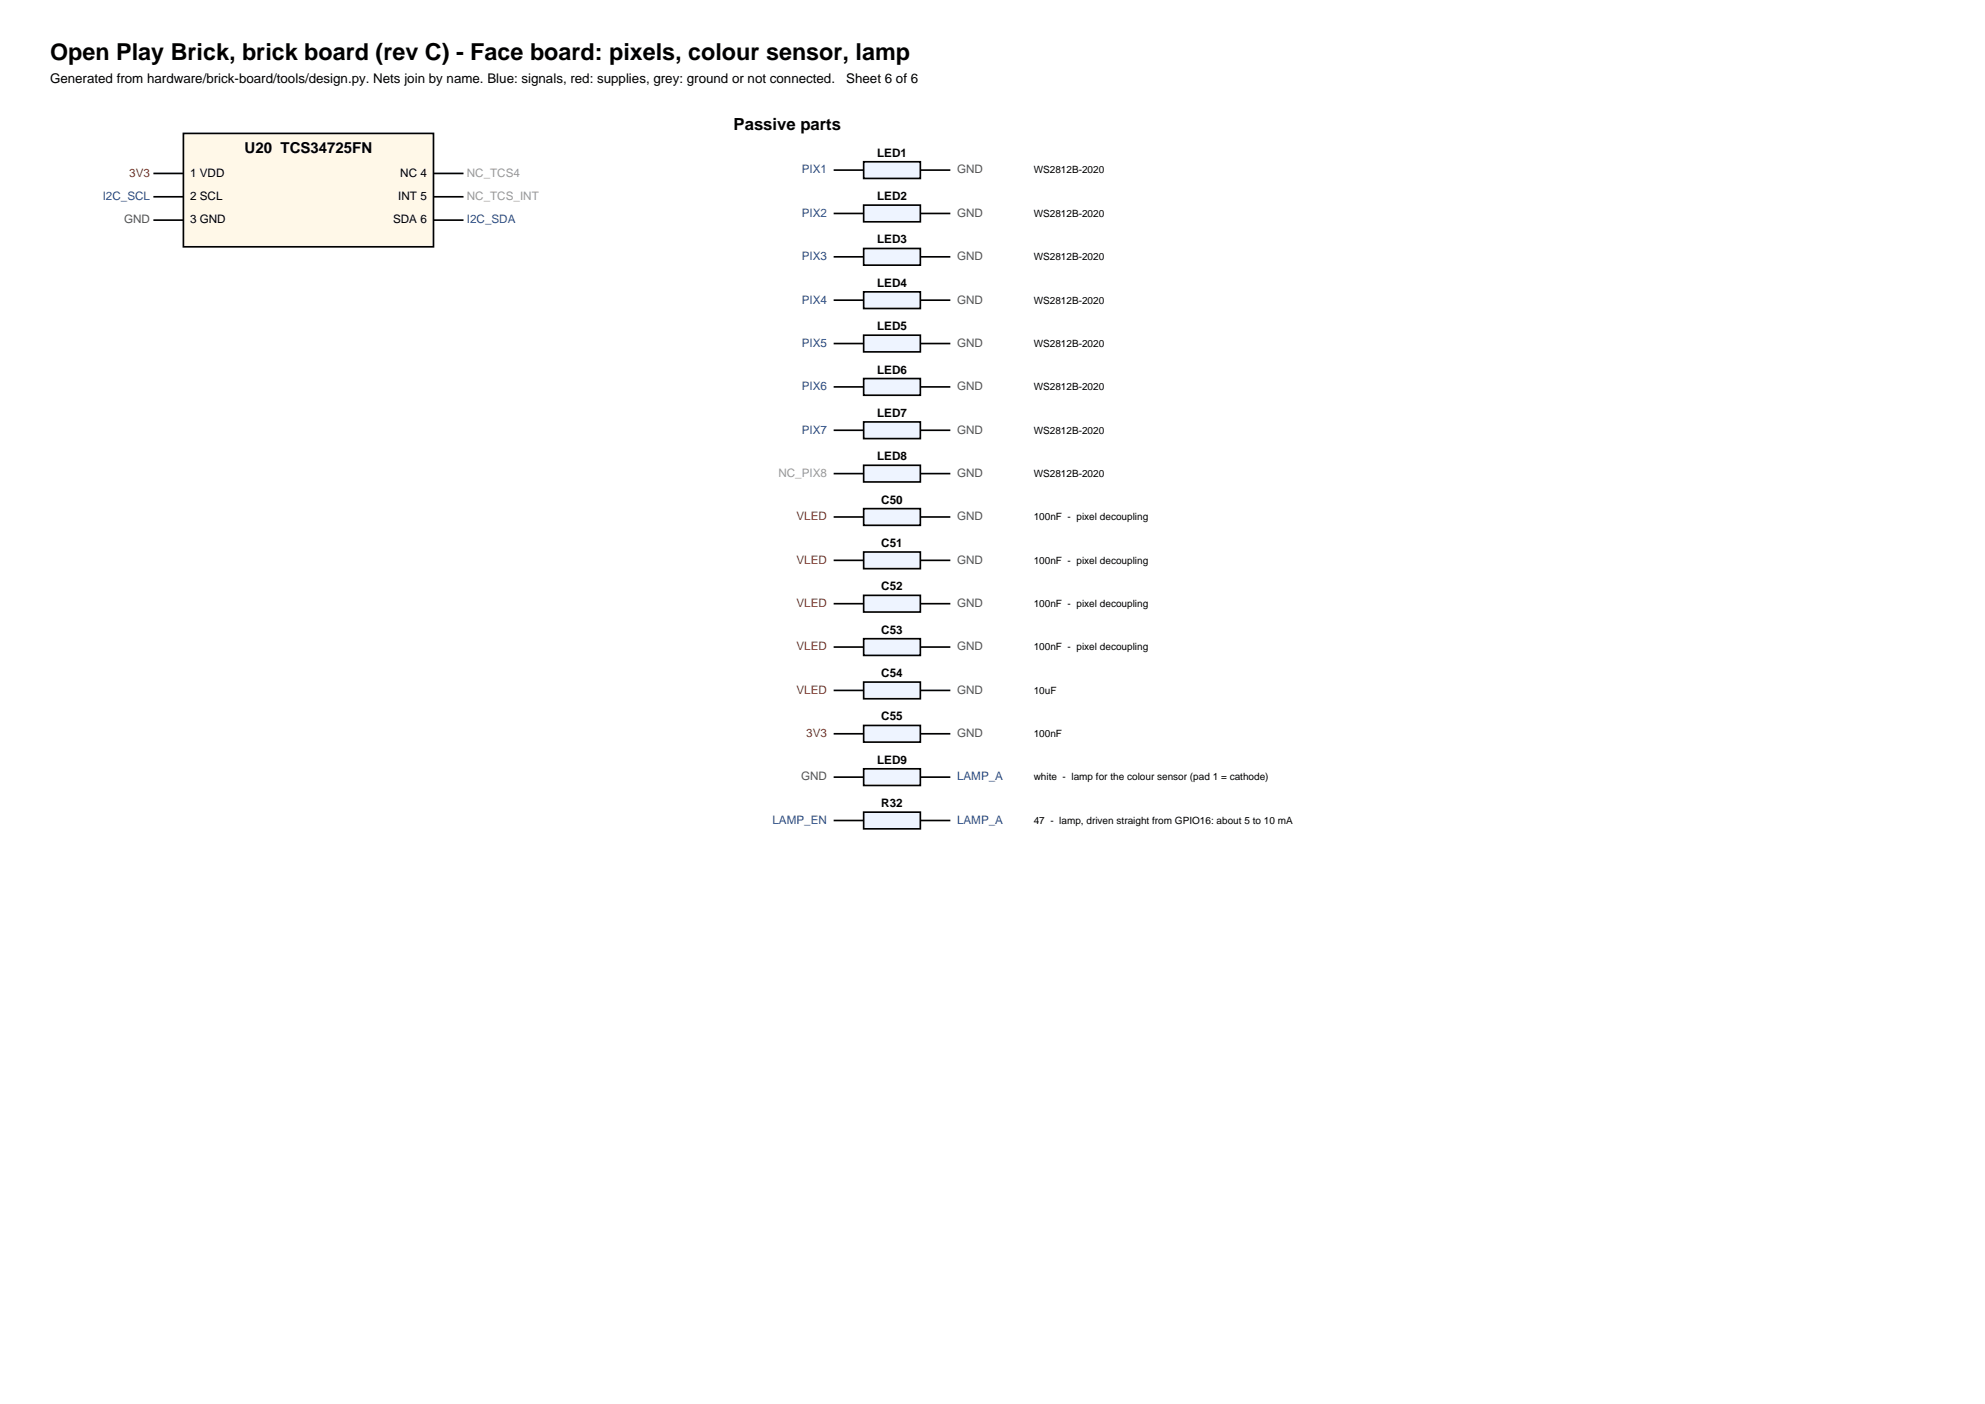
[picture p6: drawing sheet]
<svg xmlns="http://www.w3.org/2000/svg" width="420mm" height="297mm" viewBox="0 0 420 297" stroke-linecap="round" stroke-linejoin="round" font-family="sans-serif">
<defs><g id="words">
<text font-size="4.9" x="10.6" y="12.7">Open Play Brick, brick board (rev C) - Face board: pixels, colour sensor, lamp</text>
<text font-size="3.5" x="155.2" y="27.5">Passive parts</text>
<text font-size="3.2" x="51.8" y="32.5">U20 TCS34725FN</text>
<g font-size="2.8">
<text x="10.6" y="17.6">Generated from hardware/brick-board/tools/design.py. Nets join by name. Blue: signals, red: supplies, grey: ground or not connected.</text>
<text x="179.1" y="17.6">Sheet 6 of 6</text>
</g>
<g font-size="2.5">
<text x="185.6" y="33.2">LED1</text>
<text x="40.2" y="37.4">1 VDD</text>
<text x="84.7" y="37.4">NC 4</text>
<text x="40.2" y="42.3">2 SCL</text>
<text x="40.2" y="47.3">3 GND</text>
<text x="83.2" y="47.3">SDA 6</text>
<text x="84.3" y="42.3">INT 5</text>
<text x="185.6" y="42.3">LED2</text>
<text x="185.6" y="51.5">LED3</text>
<text x="185.6" y="60.7">LED4</text>
<text x="185.6" y="69.8">LED5</text>
<text x="185.6" y="79">LED6</text>
<text x="185.6" y="88.2">LED7</text>
<text x="185.6" y="97.4">LED8</text>
<text x="186.5" y="106.5">C50</text>
<text x="186.5" y="115.7">C51</text>
<text x="186.5" y="124.9">C52</text>
<text x="186.5" y="134.1">C53</text>
<text x="186.5" y="143.2">C54</text>
<text x="186.5" y="152.4">C55</text>
<text x="185.6" y="161.6">LED9</text>
<text x="186.5" y="170.7">R32</text>
</g>
<g font-size="2.5" fill="#b03020">
<text x="27.4" y="37.4">3V3</text>
<text x="168.5" y="110.1">VLED</text>
<text x="168.5" y="119.2">VLED</text>
<text x="168.5" y="128.4">VLED</text>
<text x="168.5" y="137.6">VLED</text>
<text x="168.5" y="146.8">VLED</text>
<text x="170.6" y="155.9">3V3</text>
</g>
<g font-size="2.5" fill="#999">
<text x="98.8" y="37.4">NC_TCS4</text>
<text x="98.8" y="42.3">NC_TCS_INT</text>
<text x="164.7" y="100.9">NC_PIX8</text>
</g>
<g font-size="2.5" fill="#1f4e9a">
<text x="169.6" y="36.7">PIX1</text>
<text x="21.7" y="42.3">I2C_SCL</text>
<text x="98.8" y="47.3">I2C_SDA</text>
<text x="169.6" y="45.9">PIX2</text>
<text x="169.6" y="55">PIX3</text>
<text x="169.6" y="64.2">PIX4</text>
<text x="169.6" y="73.4">PIX5</text>
<text x="169.6" y="82.5">PIX6</text>
<text x="169.6" y="91.7">PIX7</text>
<text x="202.5" y="165.1">LAMP_A</text>
<text x="163.5" y="174.3">LAMP_EN</text>
<text x="202.5" y="174.3">LAMP_A</text>
</g>
<g font-size="2.5" fill="#555">
<text x="202.5" y="36.7">GND</text>
<text x="26.3" y="47.3">GND</text>
<text x="202.5" y="45.9">GND</text>
<text x="202.5" y="55">GND</text>
<text x="202.5" y="64.2">GND</text>
<text x="202.5" y="73.4">GND</text>
<text x="202.5" y="82.5">GND</text>
<text x="202.5" y="91.7">GND</text>
<text x="202.5" y="100.9">GND</text>
<text x="202.5" y="110.1">GND</text>
<text x="202.5" y="119.2">GND</text>
<text x="202.5" y="128.4">GND</text>
<text x="202.5" y="137.6">GND</text>
<text x="202.5" y="146.8">GND</text>
<text x="202.5" y="155.9">GND</text>
<text x="169.5" y="165.1">GND</text>
</g>
<g font-size="2.1">
<text x="218.7" y="36.7">WS2812B-2020</text>
<text x="218.7" y="45.9">WS2812B-2020</text>
<text x="218.7" y="55">WS2812B-2020</text>
<text x="218.7" y="64.2">WS2812B-2020</text>
<text x="218.7" y="73.4">WS2812B-2020</text>
<text x="218.7" y="82.5">WS2812B-2020</text>
<text x="218.7" y="91.7">WS2812B-2020</text>
<text x="218.7" y="100.9">WS2812B-2020</text>
<text x="218.7" y="110.1">100nF - pixel decoupling</text>
<text x="218.7" y="119.2">100nF - pixel decoupling</text>
<text x="218.7" y="128.4">100nF - pixel decoupling</text>
<text x="218.7" y="137.6">100nF - pixel decoupling</text>
<text x="218.7" y="146.8">10uF</text>
<text x="218.7" y="155.9">100nF</text>
<text x="218.7" y="165.1">white - lamp for the colour sensor (pad 1 = cathode)</text>
<text x="218.7" y="174.3">47 - lamp, driven straight from GPIO16: about 5 to 10 mA</text>
</g>
</g></defs>
<path d="M38.8 28.2h52.9v24h-52.9z" fill-rule="evenodd" fill="#fff8e8" stroke="#000" stroke-width=".35"/>
<path d="M32.5 36.7h6.3M91.7 36.7h6.4M176.4 36h6.3M32.5 41.6h6.3M32.5 46.6h6.3M91.7 41.6h6.4M91.7 46.6h6.4" fill="none" stroke="#000" stroke-width=".35"/>
<path d="M182.7 34.2h12v3.5h-12z" fill-rule="evenodd" fill="#eef4ff" stroke="#000" stroke-width=".35"/>
<path d="M194.7 36h6.4M176.4 45.2h6.3" fill="none" stroke="#000" stroke-width=".35"/>
<path d="M182.7 43.4h12v3.5h-12z" fill-rule="evenodd" fill="#eef4ff" stroke="#000" stroke-width=".35"/>
<path d="M176.4 54.3h6.3M194.7 45.2h6.4" fill="none" stroke="#000" stroke-width=".35"/>
<path d="M182.7 52.6h12v3.5h-12z" fill-rule="evenodd" fill="#eef4ff" stroke="#000" stroke-width=".35"/>
<path d="M194.7 54.3h6.4M176.4 63.5h6.3" fill="none" stroke="#000" stroke-width=".35"/>
<path d="M182.7 61.7h12v3.6h-12z" fill-rule="evenodd" fill="#eef4ff" stroke="#000" stroke-width=".35"/>
<path d="M176.4 72.7h6.3M194.7 63.5h6.4" fill="none" stroke="#000" stroke-width=".35"/>
<path d="M182.7 70.9h12v3.5h-12z" fill-rule="evenodd" fill="#eef4ff" stroke="#000" stroke-width=".35"/>
<path d="M194.7 72.7h6.4M176.4 81.8h6.3" fill="none" stroke="#000" stroke-width=".35"/>
<path d="M182.7 80.1h12v3.5h-12z" fill-rule="evenodd" fill="#eef4ff" stroke="#000" stroke-width=".35"/>
<path d="M176.4 91h6.3M194.7 81.8h6.4" fill="none" stroke="#000" stroke-width=".35"/>
<path d="M182.7 89.3h12v3.5h-12z" fill-rule="evenodd" fill="#eef4ff" stroke="#000" stroke-width=".35"/>
<path d="M194.7 91h6.4M176.4 100.2h6.3" fill="none" stroke="#000" stroke-width=".35"/>
<path d="M182.7 98.4h12v3.6h-12z" fill-rule="evenodd" fill="#eef4ff" stroke="#000" stroke-width=".35"/>
<path d="M176.4 109.4h6.3M194.7 100.2h6.4" fill="none" stroke="#000" stroke-width=".35"/>
<path d="M182.7 107.6h12v3.5h-12z" fill-rule="evenodd" fill="#eef4ff" stroke="#000" stroke-width=".35"/>
<path d="M176.4 118.5h6.3M194.7 109.4h6.4" fill="none" stroke="#000" stroke-width=".35"/>
<path d="M182.7 116.8h12v3.5h-12z" fill-rule="evenodd" fill="#eef4ff" stroke="#000" stroke-width=".35"/>
<path d="M194.7 118.5h6.4M176.4 127.7h6.3" fill="none" stroke="#000" stroke-width=".35"/>
<path d="M182.7 125.9h12v3.6h-12z" fill-rule="evenodd" fill="#eef4ff" stroke="#000" stroke-width=".35"/>
<path d="M176.4 136.9h6.3M194.7 127.7h6.4" fill="none" stroke="#000" stroke-width=".35"/>
<path d="M182.7 135.1h12v3.5h-12z" fill-rule="evenodd" fill="#eef4ff" stroke="#000" stroke-width=".35"/>
<path d="M194.7 136.9h6.4M176.4 146h6.3" fill="none" stroke="#000" stroke-width=".35"/>
<path d="M182.7 144.3h12v3.5h-12z" fill-rule="evenodd" fill="#eef4ff" stroke="#000" stroke-width=".35"/>
<path d="M176.4 155.2h6.3M194.7 146h6.4" fill="none" stroke="#000" stroke-width=".35"/>
<path d="M182.7 153.5h12v3.5h-12z" fill-rule="evenodd" fill="#eef4ff" stroke="#000" stroke-width=".35"/>
<path d="M194.7 155.2h6.4M176.4 164.4h6.3" fill="none" stroke="#000" stroke-width=".35"/>
<path d="M182.7 162.6h12v3.6h-12z" fill-rule="evenodd" fill="#eef4ff" stroke="#000" stroke-width=".35"/>
<path d="M176.4 173.6h6.3M194.7 164.4h6.4" fill="none" stroke="#000" stroke-width=".35"/>
<path d="M182.7 171.8h12v3.5h-12z" fill-rule="evenodd" fill="#eef4ff" stroke="#000" stroke-width=".35"/>
<path d="M194.7 173.6h6.4" fill="none" stroke="#000" stroke-width=".35"/>
<use href="#words"/>
</svg>
